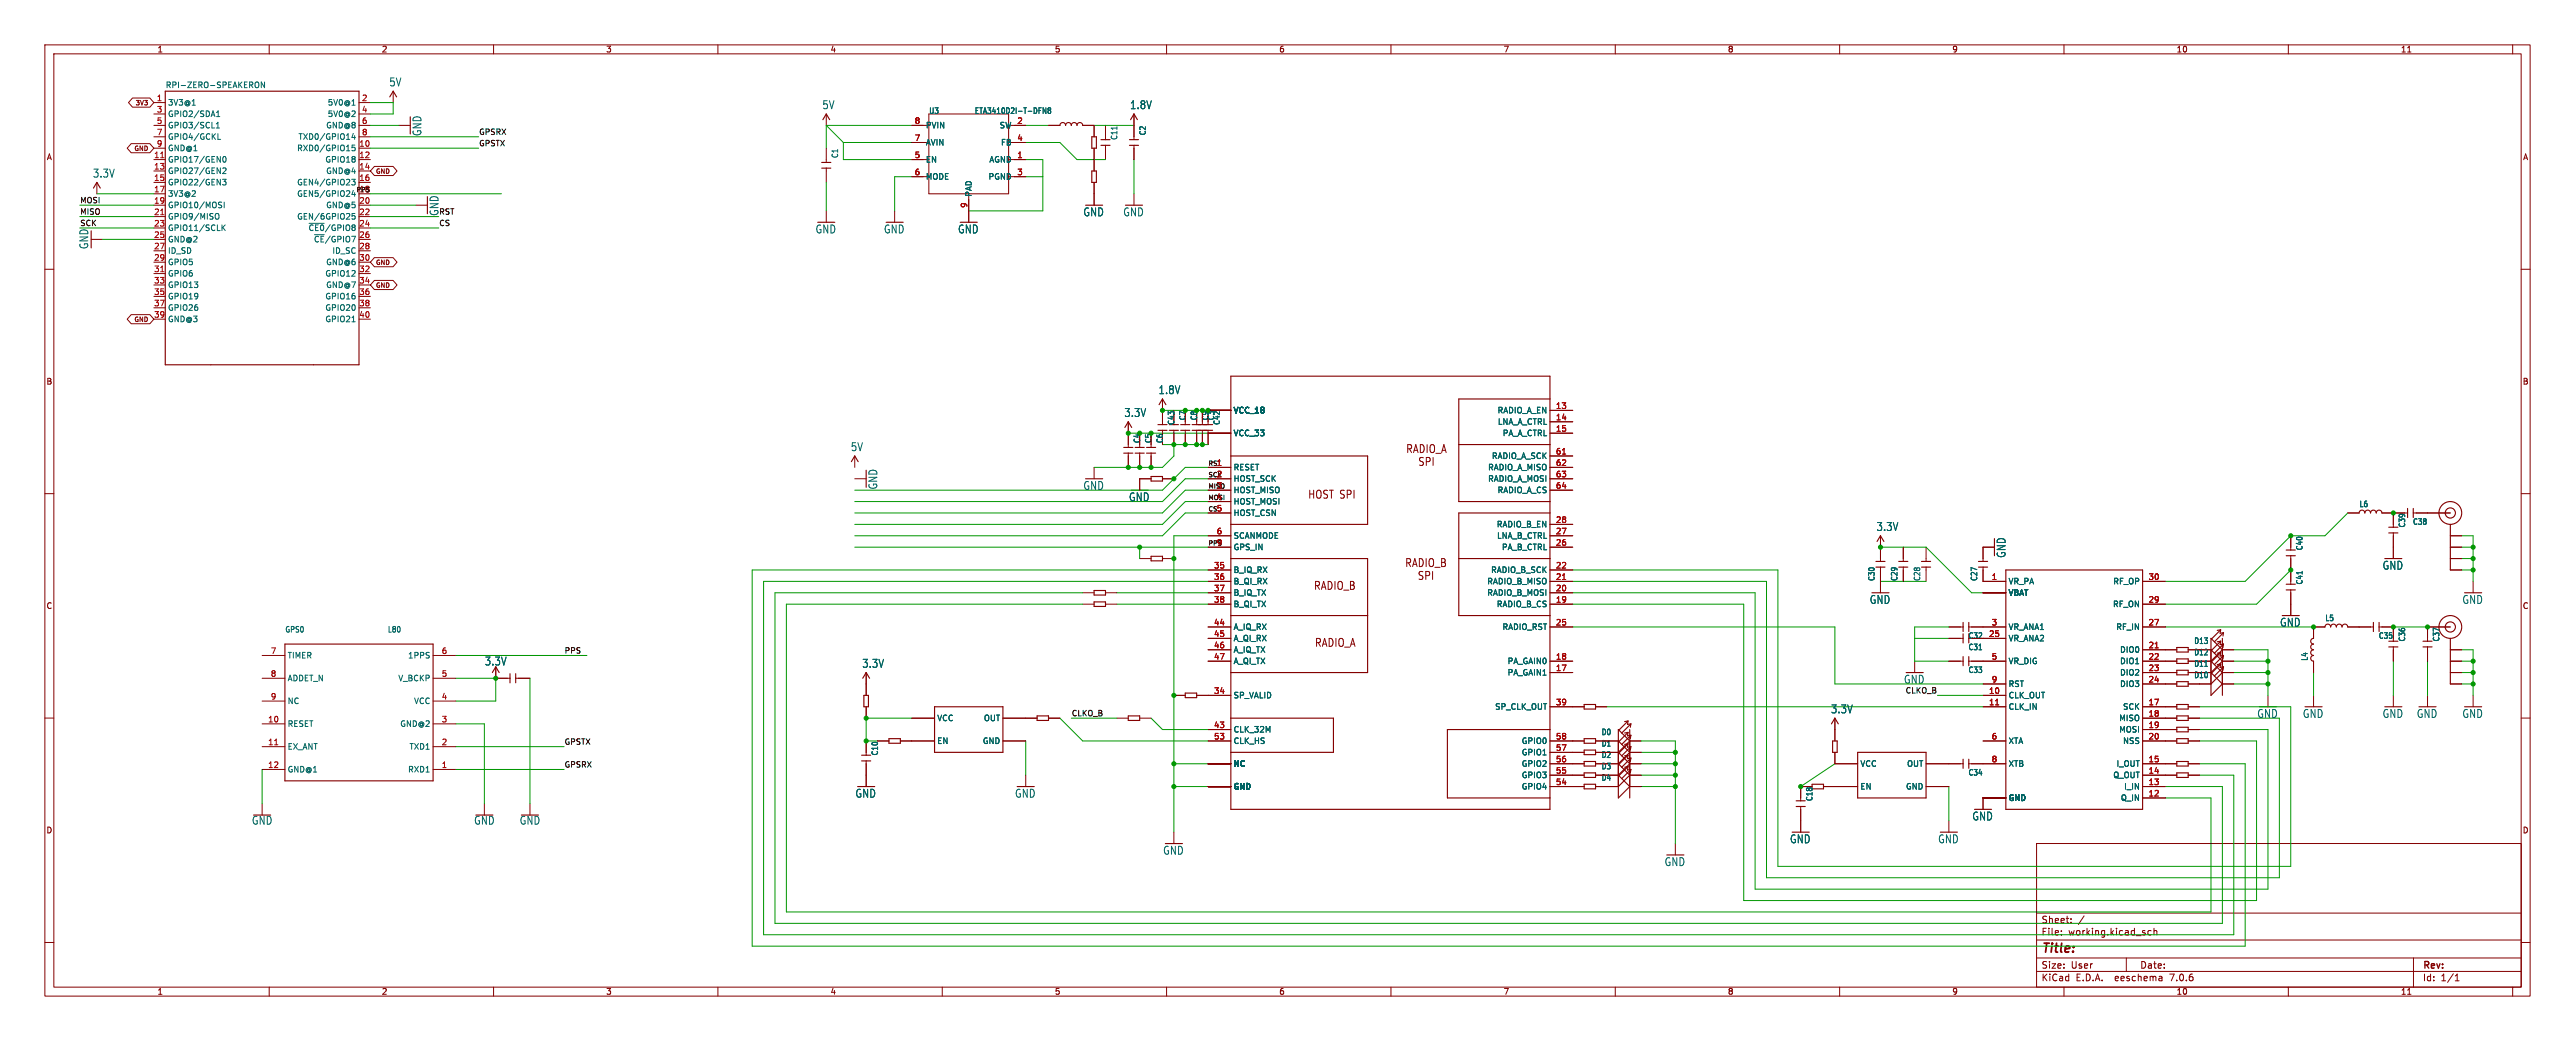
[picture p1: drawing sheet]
<svg xmlns="http://www.w3.org/2000/svg" width="574mm" height="232mm" viewBox="0 0 574 232" stroke-linecap="round" stroke-linejoin="round" font-family="sans-serif">
<defs><g id="words">
<text font-size="2.8" fill="#840000" x="454.9" y="212.9">Title:</text>
<g font-size="2.5" fill="#006464">
<text x="86.7" y="19.4">5V</text>
<text x="183.2" y="24.5">5V</text>
<text x="251.8" y="24.5">1.8V</text>
<text x="94.1" y="30.4" transform="rotate(-90 94.1 30.4)">GND</text>
<text x="20.6" y="39.8">3.3V</text>
<text x="97.9" y="48.2" transform="rotate(-90 97.9 48.2)">GND</text>
<text x="181.7" y="52.2">GND</text>
<text x="196.9" y="52.2">GND</text>
<text x="213.4" y="52.2">GND</text>
<text x="241.4" y="48.4">GND</text>
<text x="250.2" y="48.4">GND</text>
<text x="19.9" y="55.6" transform="rotate(-90 19.9 55.6)">GND</text>
<text x="258.1" y="88">1.8V</text>
<text x="250.5" y="93.1">3.3V</text>
<text x="189.5" y="100.7">5V</text>
<text x="195.7" y="109.2" transform="rotate(-90 195.7 109.2)">GND</text>
<text x="241.4" y="109.4">GND</text>
<text x="251.5" y="111.9">GND</text>
<text x="418.1" y="118.5">3.3V</text>
<text x="447.2" y="124.4" transform="rotate(-90 447.2 124.4)">GND</text>
<text x="530.9" y="127.1">GND</text>
<text x="416.6" y="134.8">GND</text>
<text x="548.7" y="134.8">GND</text>
<text x="508.1" y="139.8">GND</text>
<text x="108" y="148.5">3.3V</text>
<text x="192.1" y="149">3.3V</text>
<text x="408" y="159.1">3.3V</text>
<text x="503" y="160.2">GND</text>
<text x="513.1" y="160.2">GND</text>
<text x="530.9" y="160.2">GND</text>
<text x="538.5" y="160.2">GND</text>
<text x="548.7" y="160.2">GND</text>
<text x="190.6" y="177.9">GND</text>
<text x="226.1" y="177.9">GND</text>
<text x="56" y="184">GND</text>
<text x="105.6" y="184">GND</text>
<text x="115.7" y="184">GND</text>
<text x="439.5" y="183">GND</text>
<text x="259.1" y="190.6">GND</text>
<text x="398.8" y="188.1">GND</text>
<text x="431.9" y="188.1">GND</text>
<text x="370.9" y="193.2">GND</text>
</g>
<g font-size="2.5" fill="#840000">
<text x="291.4" y="111.4">HOST SPI</text>
<text x="292.7" y="131.7">RADIO_B</text>
<text x="292.9" y="144.4">RADIO_A</text>
</g>
<text font-size="2.5" fill="#0f0f0f" x="424.2" y="152.5">GND</text>
<g font-size="2.1" fill="#840000">
<text x="454.9" y="208.6">File:</text>
<text x="454.9" y="205.9">Sheet:</text>
<text x="461" y="208.6">working.kicad_sch</text>
<text x="454.9" y="218.8">KiCad</text>
<text x="454.9" y="216">Size:</text>
<text x="461.5" y="216">User</text>
<text x="462.6" y="218.8">E.D.A.</text>
<text x="471.5" y="218.8">eeschema</text>
<text x="476.9" y="216">Date:</text>
<text x="483.9" y="218.8">7.0.6</text>
<text x="539.9" y="216.3">Rev:</text>
<text x="539.9" y="218.8">Id:</text>
<text x="544" y="218.8">1/1</text>
</g>
<g font-size="1.8" fill="#840000">
<text x="35" y="11.9">1</text>
<text x="85" y="11.9">2</text>
<text x="135" y="11.9">3</text>
<text x="185" y="11.9">4</text>
<text x="235" y="11.9">5</text>
<text x="285" y="11.9">6</text>
<text x="335" y="11.9">7</text>
<text x="385" y="11.9">8</text>
<text x="435" y="11.9">9</text>
<text x="485" y="11.9">10</text>
<text x="535" y="11.9">11</text>
<text x="10.3" y="35.9">A</text>
<text x="562.2" y="35.9">A</text>
<text x="10.3" y="85.9">B</text>
<text x="562.1" y="85.9">B</text>
<text x="264.4" y="93.8" transform="rotate(-90 264.4 93.8)">C7</text>
<text x="269.5" y="93.8" transform="rotate(-90 269.5 93.8)">C9</text>
<text x="254.3" y="98.8" transform="rotate(-90 254.3 98.8)">C4</text>
<text x="256.8" y="98.8" transform="rotate(-90 256.8 98.8)">C5</text>
<text x="10.3" y="135.9">C</text>
<text x="562.1" y="135.9">C</text>
<text x="10.3" y="185.9">D</text>
<text x="562.1" y="185.9">D</text>
<text x="35" y="221.8">1</text>
<text x="85" y="221.8">2</text>
<text x="135" y="221.8">3</text>
<text x="185" y="221.8">4</text>
<text x="235" y="221.8">5</text>
<text x="285" y="221.8">6</text>
<text x="335" y="221.8">7</text>
<text x="385" y="221.8">8</text>
<text x="435" y="221.8">9</text>
<text x="485" y="221.8">10</text>
<text x="535" y="221.8">11</text>
</g>
<g font-size="1.8" fill="#a90000">
<text x="34.9" y="22.6">1</text>
<text x="80.6" y="22.6">2</text>
<text x="34.9" y="25.1">3</text>
<text x="34.9" y="27.7">5</text>
<text x="80.6" y="25.1">4</text>
<text x="80.6" y="27.7">6</text>
<text x="203.8" y="27.7">8</text>
<text x="226.6" y="27.7">2</text>
<text x="34.2" y="35.3">11</text>
<text x="34.9" y="30.2">7</text>
<text x="34.9" y="32.8">9</text>
<text x="80" y="32.8">10</text>
<text x="80" y="35.3">12</text>
<text x="80.6" y="30.2">8</text>
<text x="203.8" y="35.3">5</text>
<text x="203.8" y="31.5">7</text>
<text x="226.6" y="35.3">1</text>
<text x="226.6" y="31.5">4</text>
<text x="34.2" y="37.8">13</text>
<text x="34.2" y="40.4">15</text>
<text x="80" y="37.8">14</text>
<text x="80" y="40.4">16</text>
<text x="203.8" y="39.1">6</text>
<text x="226.6" y="39.1">3</text>
<text x="34.2" y="42.9">17</text>
<text x="34.2" y="45.5">19</text>
<text x="80" y="45.5">20</text>
<text x="215.6" y="46.4" transform="rotate(-90 215.6 46.4)">9</text>
<text x="34.2" y="48">21</text>
<text x="34.2" y="50.5">23</text>
<text x="34.2" y="53.1">25</text>
<text x="80" y="48">22</text>
<text x="80" y="50.5">24</text>
<text x="80" y="53.1">26</text>
<text x="34.2" y="55.6">27</text>
<text x="34.2" y="58.2">29</text>
<text x="80" y="55.6">28</text>
<text x="80" y="58.2">30</text>
<text x="34.2" y="60.7">31</text>
<text x="34.2" y="63.2">33</text>
<text x="34.2" y="65.8">35</text>
<text x="80" y="60.7">32</text>
<text x="80" y="63.2">34</text>
<text x="80" y="65.8">36</text>
<text x="34.2" y="68.3">37</text>
<text x="34.2" y="70.9">39</text>
<text x="80" y="68.3">38</text>
<text x="80" y="70.9">40</text>
<text x="346.7" y="91.2">13</text>
<text x="346.7" y="93.7">14</text>
<text x="346.7" y="96.3">15</text>
<text x="346.7" y="101.3">61</text>
<text x="271.1" y="103.9">1</text>
<text x="271.1" y="106.4">2</text>
<text x="346.7" y="103.9">62</text>
<text x="346.7" y="106.4">63</text>
<text x="271.1" y="109">3</text>
<text x="271.1" y="111.5">4</text>
<text x="346.7" y="109">64</text>
<text x="271.1" y="114">5</text>
<text x="271.1" y="119.1">6</text>
<text x="346.7" y="119.1">27</text>
<text x="346.7" y="116.6">28</text>
<text x="271.1" y="121.7">9</text>
<text x="346.7" y="121.7">26</text>
<text x="270.5" y="126.7">35</text>
<text x="270.5" y="129.3">36</text>
<text x="270.5" y="131.8">37</text>
<text x="346.7" y="131.8">20</text>
<text x="346.7" y="129.3">21</text>
<text x="346.7" y="126.7">22</text>
<text x="443.8" y="129.3">1</text>
<text x="478.7" y="129.3">30</text>
<text x="270.5" y="134.4">38</text>
<text x="346.7" y="134.4">19</text>
<text x="478.7" y="134.4">29</text>
<text x="270.5" y="139.4">44</text>
<text x="270.5" y="142">45</text>
<text x="346.7" y="139.4">25</text>
<text x="443.2" y="142">25</text>
<text x="443.8" y="139.4">3</text>
<text x="478.7" y="139.4">27</text>
<text x="60.3" y="145.8">7</text>
<text x="98.4" y="145.8">6</text>
<text x="270.5" y="144.5">46</text>
<text x="270.5" y="147.1">47</text>
<text x="346.7" y="149.6">17</text>
<text x="346.7" y="147.1">18</text>
<text x="443.8" y="147.1">5</text>
<text x="478.7" y="144.5">21</text>
<text x="478.7" y="147.1">22</text>
<text x="478.7" y="149.6">23</text>
<text x="60.3" y="150.9">8</text>
<text x="60.3" y="156">9</text>
<text x="98.4" y="156">4</text>
<text x="98.4" y="150.9">5</text>
<text x="270.5" y="154.7">34</text>
<text x="443.2" y="154.7">10</text>
<text x="443.8" y="152.1">9</text>
<text x="478.7" y="152.1">24</text>
<text x="59.6" y="161">10</text>
<text x="98.4" y="161">3</text>
<text x="346.7" y="157.2">39</text>
<text x="443.2" y="157.2">11</text>
<text x="478.7" y="157.2">17</text>
<text x="478.7" y="159.8">18</text>
<text x="59.6" y="166.1">11</text>
<text x="98.4" y="166.1">2</text>
<text x="270.5" y="162.3">43</text>
<text x="270.5" y="164.8">53</text>
<text x="346.7" y="167.4">57</text>
<text x="346.7" y="164.8">58</text>
<text x="443.8" y="164.8">6</text>
<text x="478.7" y="162.3">19</text>
<text x="478.7" y="164.8">20</text>
<text x="59.6" y="171.2">12</text>
<text x="98.4" y="171.2">1</text>
<text x="346.7" y="172.5">55</text>
<text x="346.7" y="169.9">56</text>
<text x="443.8" y="169.9">8</text>
<text x="478.7" y="172.5">14</text>
<text x="478.7" y="169.9">15</text>
<text x="346.7" y="175">54</text>
<text x="478.7" y="177.5">12</text>
<text x="478.7" y="175">13</text>
</g>
<g font-size="1.8" fill="#006464">
<text x="36.8" y="19.8">RPI-ZERO-SPEAKERON</text>
<text x="37.3" y="23.7">3V3@1</text>
<text x="72.9" y="23.7">5V0@1</text>
<text x="37.3" y="26.3">GPIO2/SDA1</text>
<text x="37.3" y="28.8">GPIO3/SCL1</text>
<text x="72.6" y="28.8">GND@8</text>
<text x="72.9" y="26.3">5V0@2</text>
<text x="206.2" y="28.8">PVIN</text>
<text x="207" y="25.6">U3</text>
<text x="217.1" y="25.6">ETA3410D2I-T-DFN8</text>
<text x="222.7" y="28.8">SW</text>
<text x="37.3" y="31.3">GPIO4/GCKL</text>
<text x="37.3" y="33.9">GND@1</text>
<text x="66.1" y="33.9">RXD0/GPIO15</text>
<text x="66.4" y="31.3">TXD0/GPIO14</text>
<text x="187" y="35.3" transform="rotate(-90 187 35.3)">C1</text>
<text x="206.2" y="32.6">AVIN</text>
<text x="223" y="32.6">FB</text>
<text x="249.2" y="31.3" transform="rotate(-90 249.2 31.3)">C11</text>
<text x="255.6" y="30.3" transform="rotate(-90 255.6 30.3)">C2</text>
<text x="37.3" y="36.4">GPIO17/GEN0</text>
<text x="37.3" y="39">GPIO27/GEN2</text>
<text x="37.3" y="41.5">GPIO22/GEN3</text>
<text x="66.1" y="41.5">GEN4/GPIO23</text>
<text x="72.4" y="36.4">GPIO18</text>
<text x="72.6" y="39">GND@4</text>
<text x="206.2" y="36.4">EN</text>
<text x="206.2" y="40.2">MODE</text>
<text x="220.2" y="40.2">PGND</text>
<text x="220.4" y="36.4">AGND</text>
<text x="37.3" y="44">3V3@2</text>
<text x="37.3" y="46.6">GPIO10/MOSI</text>
<text x="66.1" y="44">GEN5/GPIO24</text>
<text x="72.6" y="46.6">GND@5</text>
<text x="216.8" y="43.9" transform="rotate(-90 216.8 43.9)">PAD</text>
<text x="37.3" y="49.1">GPIO9/MISO</text>
<text x="37.3" y="51.7">GPIO11/SCLK</text>
<text x="66.1" y="49.1">GEN/6GPIO25</text>
<text x="68.7" y="51.7">~{CE0}/GPIO8</text>
<text x="37.3" y="54.2">GND@2</text>
<text x="37.3" y="56.7">ID_SD</text>
<text x="37.3" y="59.3">GPIO5</text>
<text x="69.9" y="54.2">~{CE}/GPIO7</text>
<text x="72.6" y="59.3">GND@6</text>
<text x="74" y="56.7">ID_SC</text>
<text x="37.3" y="61.8">GPIO6</text>
<text x="37.3" y="64.4">GPIO13</text>
<text x="72.4" y="61.8">GPIO12</text>
<text x="72.6" y="64.4">GND@7</text>
<text x="37.3" y="66.9">GPIO19</text>
<text x="37.3" y="69.4">GPIO26</text>
<text x="37.3" y="72">GND@3</text>
<text x="72.4" y="66.9">GPIO16</text>
<text x="72.4" y="69.4">GPIO20</text>
<text x="72.4" y="72">GPIO21</text>
<text x="261.9" y="94.8" transform="rotate(-90 261.9 94.8)">C43</text>
<text x="267" y="93.8" transform="rotate(-90 267 93.8)">C8</text>
<text x="270.8" y="93.8" transform="rotate(-90 270.8 93.8)">C3</text>
<text x="272.1" y="94.8" transform="rotate(-90 272.1 94.8)">C42</text>
<text x="274.8" y="92.3">VCC_18</text>
<text x="333.7" y="92.3">RADIO_A_EN</text>
<text x="333.7" y="94.8">LNA_A_CTRL</text>
<text x="259.4" y="98.8" transform="rotate(-90 259.4 98.8)">C6</text>
<text x="274.8" y="97.4">VCC_33</text>
<text x="334.8" y="97.4">PA_A_CTRL</text>
<text x="274.8" y="105">RESET</text>
<text x="274.8" y="107.5">HOST_SCK</text>
<text x="331.5" y="105">RADIO_A_MISO</text>
<text x="331.5" y="107.5">RADIO_A_MOSI</text>
<text x="332.4" y="102.5">RADIO_A_SCK</text>
<text x="274.8" y="110.1">HOST_MISO</text>
<text x="274.8" y="112.6">HOST_MOSI</text>
<text x="333.7" y="110.1">RADIO_A_CS</text>
<text x="525.8" y="113.2">L6</text>
<text x="274.8" y="115.2">HOST_CSN</text>
<text x="333.5" y="117.7">RADIO_B_EN</text>
<text x="536.2" y="117.7" transform="rotate(-90 536.2 117.7)">C39</text>
<text x="537.7" y="117.1">C38</text>
<text x="274.8" y="120.2">SCANMODE</text>
<text x="274.8" y="122.8">GPS_IN</text>
<text x="333.5" y="120.2">LNA_B_CTRL</text>
<text x="334.6" y="122.8">PA_B_CTRL</text>
<text x="513.4" y="122.7" transform="rotate(-90 513.4 122.7)">C40</text>
<text x="274.8" y="127.9">B_IQ_RX</text>
<text x="274.8" y="130.4">B_QI_RX</text>
<text x="331.4" y="130.4">RADIO_B_MISO</text>
<text x="332.2" y="127.9">RADIO_B_SCK</text>
<text x="418" y="129.6" transform="rotate(-90 418 129.6)">C30</text>
<text x="423.1" y="129.6" transform="rotate(-90 423.1 129.6)">C29</text>
<text x="428.2" y="129.6" transform="rotate(-90 428.2 129.6)">C28</text>
<text x="440.9" y="129.6" transform="rotate(-90 440.9 129.6)">C27</text>
<text x="447.5" y="130.4">VR_PA</text>
<text x="470.9" y="130.4">RF_OP</text>
<text x="513.4" y="130.4" transform="rotate(-90 513.4 130.4)">C41</text>
<text x="274.8" y="132.9">B_IQ_TX</text>
<text x="274.8" y="135.5">B_QI_TX</text>
<text x="331.4" y="132.9">RADIO_B_MOSI</text>
<text x="333.5" y="135.5">RADIO_B_CS</text>
<text x="447.5" y="132.9">VBAT</text>
<text x="470.8" y="135.5">RF_ON</text>
<text x="63.5" y="141.1">GPS0</text>
<text x="86.3" y="141.1">L80</text>
<text x="274.8" y="140.6">A_IQ_RX</text>
<text x="274.8" y="143.1">A_QI_RX</text>
<text x="334.7" y="140.6">RADIO_RST</text>
<text x="438.6" y="142.5">C32</text>
<text x="447.5" y="143.1">VR_ANA2</text>
<text x="447.5" y="140.6">VR_ANA1</text>
<text x="471.5" y="140.6">RF_IN</text>
<text x="488.9" y="143.7">D13</text>
<text x="518.1" y="138.6">L5</text>
<text x="530" y="142.5">C35</text>
<text x="536.2" y="143.1" transform="rotate(-90 536.2 143.1)">C36</text>
<text x="543.8" y="143.1" transform="rotate(-90 543.8 143.1)">C37</text>
<text x="64" y="146.9">TIMER</text>
<text x="90.8" y="146.9">1PPS</text>
<text x="274.8" y="145.6">A_IQ_TX</text>
<text x="274.8" y="148.2">A_QI_TX</text>
<text x="335.9" y="148.2">PA_GAIN0</text>
<text x="438.6" y="145.1">C31</text>
<text x="447.5" y="148.2">VR_DIG</text>
<text x="472.4" y="145.6">DIO0</text>
<text x="472.4" y="148.2">DIO1</text>
<text x="488.9" y="146.2">D12</text>
<text x="488.9" y="148.8">D11</text>
<text x="514.5" y="147.3" transform="rotate(-90 514.5 147.3)">L4</text>
<text x="64" y="152">ADDET_N</text>
<text x="88.7" y="152">V_BCKP</text>
<text x="274.8" y="155.8">SP_VALID</text>
<text x="335.9" y="150.7">PA_GAIN1</text>
<text x="438.6" y="150.1">C33</text>
<text x="447.5" y="155.8">CLK_OUT</text>
<text x="447.5" y="153.3">RST</text>
<text x="472.4" y="150.7">DIO2</text>
<text x="472.4" y="153.3">DIO3</text>
<text x="488.9" y="151.3">D10</text>
<text x="64" y="157.1">NC</text>
<text x="92.2" y="157.1">VCC</text>
<text x="208.8" y="160.9">VCC</text>
<text x="219.2" y="160.9">OUT</text>
<text x="333.1" y="158.3">SP_CLK_OUT</text>
<text x="447.5" y="158.3">CLK_IN</text>
<text x="472.2" y="160.9">MISO</text>
<text x="473.1" y="158.3">SCK</text>
<text x="64" y="162.2">RESET</text>
<text x="64" y="167.2">EX_ANT</text>
<text x="89.1" y="162.2">GND@2</text>
<text x="91.2" y="167.2">TXD1</text>
<text x="208.8" y="166">EN</text>
<text x="218.9" y="166">GND</text>
<text x="274.8" y="163.4">CLK_32M</text>
<text x="274.8" y="166">CLK_HS</text>
<text x="339" y="166">GPIO0</text>
<text x="356.8" y="166.5">D1</text>
<text x="356.8" y="164">D0</text>
<text x="447.5" y="166">XTA</text>
<text x="472.2" y="163.4">MOSI</text>
<text x="473.1" y="166">NSS</text>
<text x="64" y="172.3">GND@1</text>
<text x="90.8" y="172.3">RXD1</text>
<text x="195.9" y="168.5" transform="rotate(-90 195.9 168.5)">C10</text>
<text x="274.8" y="171">NC</text>
<text x="339" y="173.6">GPIO3</text>
<text x="339" y="171">GPIO2</text>
<text x="339" y="168.5">GPIO1</text>
<text x="356.8" y="169.1">D2</text>
<text x="356.8" y="171.6">D3</text>
<text x="414.5" y="171">VCC</text>
<text x="424.9" y="171">OUT</text>
<text x="438.6" y="173">C34</text>
<text x="447.5" y="171">XTB</text>
<text x="470.9" y="173.6">Q_OUT</text>
<text x="471.6" y="171">I_OUT</text>
<text x="274.8" y="176.1">GND</text>
<text x="339" y="176.1">GPIO4</text>
<text x="356.8" y="174.2">D4</text>
<text x="404.1" y="178.6" transform="rotate(-90 404.1 178.6)">C18</text>
<text x="414.5" y="176.1">EN</text>
<text x="424.7" y="176.1">GND</text>
<text x="447.5" y="178.7">GND</text>
<text x="472.6" y="178.7">Q_IN</text>
<text x="473.3" y="176.1">I_IN</text>
</g>
<text font-size="1.8" fill="#0f0f0f" x="80" y="42.9">18</text>
<g font-size="1.7" fill="#0f0f0f">
<text x="106.7" y="30.1">GPSRX</text>
<text x="106.7" y="32.7">GPSTX</text>
<text x="17.8" y="45.4">MOSI</text>
<text x="17.8" y="47.9">MISO</text>
<text x="97.8" y="47.9">RST</text>
<text x="17.8" y="50.5">SCK</text>
<text x="97.8" y="50.5">CS</text>
<text x="125.7" y="145.7">PPS</text>
<text x="424.6" y="154.6">CLKO_B</text>
<text x="238.8" y="159.7">CLKO_B</text>
<text x="125.7" y="166">GPSTX</text>
<text x="125.7" y="171.1">GPSRX</text>
</g>
<g font-size="1.4" fill="#840000">
<text x="30.1" y="23.7">3V3</text>
<text x="29.8" y="33.8">GND</text>
<text x="83.7" y="38.9">GND</text>
<text x="83.7" y="59.2">GND</text>
<text x="83.7" y="64.3">GND</text>
<text x="29.8" y="71.9">GND</text>
</g>
<g font-size="1.4" fill="#0f0f0f">
<text x="269.2" y="103.9">RST</text>
<text x="269.2" y="106.4">SCK</text>
<text x="269.2" y="111.5">MOSI</text>
<text x="269.2" y="108.9">MISO</text>
<text x="269.2" y="114">CS</text>
<text x="269.2" y="121.6">PPS</text>
</g>
</g></defs>
<g fill="none" stroke="#840000" stroke-width=".22">
<path d="M10 10h553.9v212h-553.9zM12 12h549.9v208h-549.9zM60 10v2M110 10v2M160 10v2M210 10v2M260 10v2M310 10v2M360 10v2M410 10v2M460 10v2M510 10v2"/>
<path d="M536.6 11.6h.7M560 10v2M29.2 32h4.2l.9 1-.9 1h-4.2l-.9-1zM29.5 21.8h3.9l.9 1.1-.9 1h-3.9l-.9-1zM34.3 22.9h2.5M34.3 33h2.5M34.3 35.6h2.5M34.3 38.1h2.5M34.3 25.4h2.5M34.3 27.9h2.5M34.3 30.5h2.5M80 22.9h2.5"/>
<path d="M80 33h2.5M80 35.6h2.5M80 38.1h2.5M80 25.4h2.5M80 27.9h2.5M80 30.5h2.5M83.4 37.1h4.2l.9 1-.9 1h-4.2l-.9-1zM87.6 20.3v2.6M88.9 27.9h2.5M184.1 25.4v2.5M184.1 33v3.2M184.1 37.5v3.1"/>
<path d="M203.2 35.6h3.8M203.2 27.9h3.8M203.2 39.4h3.8M203.2 31.8h2.5M207 25.4h17.8v17.8h-17.8zM224.8 35.6h3.8M224.8 39.4h3.8M224.8 31.8h3.8M226.1 27.9h2.5M233.7 27.9h2.5M241.3 27.9h2.5v2.6M243.8 33v5.1"/>
<path d="M246.4 27.9v3.2M246.4 32.4v3.2M252.7 25.4v5.7M252.7 32.4v3.2M10 60h2M20.3 53.3h2.6M21.6 40.6v2.6M34.3 40.6h2.5M34.3 43.2h2.5M34.3 45.7h2.5M34.3 48.3h2.5M34.3 50.8h2.5"/>
<path d="M34.3 53.3h2.5M34.3 55.9h2.5M34.3 58.4h2.5M80 40.6h2.5M80 43.2h2.5M80 45.7h2.5M80 48.3h2.5M80 50.8h2.5M80 53.3h2.5M80 55.9h2.5M80 58.4h2.5M83.4 57.4h4.2l.9 1-.9 1h-4.2l-.9-1z"/>
<path d="M92.7 45.7h2.5M184.1 47v2.5M199.4 47v2.5M215.9 43.2v6.3M243.8 40.6v5.1M252.7 43.2v2.5M561.9 60h2M29.2 70.1h4.2l.9 1-.9 1h-4.2l-.9-1zM34.3 61h2.5M34.3 63.5h2.5M34.3 66h2.5M34.3 68.6h2.5"/>
<path d="M34.3 71.1h2.5M80 61h2.5M80 63.5h2.5M80 66h2.5M80 68.6h2.5M80 71.1h2.5M83.4 62.5h4.2l.9 1-.9 1h-4.2l-.9-1zM251.5 94v5.7M254 99.1v.6M256.5 99.1v.6M259.1 88.9v5.7M259.1 95.9v.6"/>
<path d="M261.6 91.4v2.6M261.6 95.9v3.2M264.2 94v.6M264.2 95.9v3.2M266.7 94v.6M266.7 95.9v3.2M268 94v.6M268 95.9v3.2M269.2 91.4h5.1M269.2 96.5h5.1M269.2 94v.6M269.2 95.9v3.2"/>
<path d="M313.7 100l.8-.1 .1-.2-.1-.5-.8-.1v1.7M314.1 100l.5 .8M316.5 99.1a.94 .94 0 0 1 .9 .6 .94 .94 0 0 1-.3 1.1h-.6zM318.1 99.1v1.7M318.9 99.2h.6a1.26 1.26 0 0 1-.1 1.6h-.5a1.43 1.43 0 0 1 0-1.6zM345.4 91.4h5.1M345.4 94h5.1M345.4 96.5h5.1M10 110h2M190.5 106.7h2.5M190.5 101.6v2.5M243.8 104.1v2.6"/>
<path d="M251.5 101v3.1M254 101v3.1M256.5 106.7h-2.5v2.5M256.5 101v3.1M259.1 106.7h2.5M269.2 114.3h5.1M269.2 119.4h5.1M269.2 104.1h5.1M269.2 106.7h5.1M269.2 109.2h5.1M269.2 111.8h5.1M315 100.8l.5-1.7 .5 1.7"/>
<path d="M315.2 100.3h.7M317.2 102l-.5-.1-.3 .2v.5l.7 .3 .1 .5-.3 .3-.5-.1M317.9 102.9l.7-.1 .1-.3-.1-.5-.7-.1v1.8M319.4 101.9v1.8M320 101h1.2M321.3 100.8l.5-1.7 .5 1.7M321.4 100.3h.8M345.4 119.4h5.1M345.4 104.1h5.1M345.4 106.7h5.1M345.4 116.8h5.1M345.4 109.2h5.1"/>
<path d="M345.4 101.6h5.1M419.1 119.4v5.7M510.5 119.4v3.2M523.2 114.3h2.6M530.9 114.3h5.7M533.4 114.3v3.2M533.4 118.7v5.8M537.8 114.3h8.3M546.1 119.4h2.5M561.9 110h2M241.3 134.6h2.5M241.3 132.1h2.5"/>
<path d="M246.4 134.6h2.5M246.4 132.1h2.5M254 124.5h2.5M259.1 124.5h2.5M269.2 139.7h5.1M269.2 121.9h5.1M269.2 127h5.1M269.2 134.6h5.1M269.2 132.1h5.1M269.2 129.5h5.1M313.5 125.4l.7-.1 .2-.2-.2-.5-.7-.1v1.7M313.9 125.4l.5 .8"/>
<path d="M314.8 126.2l.5-1.7 .5 1.7M315 125.7h.7M316.3 124.5a.94 .94 0 0 1 .9 .6 .94 .94 0 0 1-.3 1.1h-.6zM317.1 127.4l-.6-.1-.2 .4 .1 .4 .7 .3v.5l-.3 .2-.5-.1M317.8 128.3l.7-.1 .1-.3-.1-.5-.7-.1v1.8M317.8 124.5v1.7M318.7 124.6h.6a1.26 1.26 0 0 1-.2 1.6h-.4a1.43 1.43 0 0 1 0-1.6zM319.3 127.3v1.8M319.8 126.4h1.1M321.3 124.5h.5l.3 .3-.3 .5 .3 .2 .1 .4-.3 .3h-.6zM321.3 125.3h.5M345.4 139.7h5.1"/>
<path d="M345.4 121.9h5.1M345.4 127h5.1M345.4 134.6h5.1M345.4 132.1h5.1M345.4 129.5h5.1M419.1 126.4v5.7M424.2 121.9v3.2M424.2 126.4v3.1M429.3 121.9v3.2M429.3 126.4v3.1M434.3 139.7h3.2M438.8 139.7h8.2"/>
<path d="M442 126.4v3.1h5M442 132.1h5M444.5 121.9h-2.5v3.2M477.5 139.7h5.1M477.5 134.6h5.1M477.5 129.5h5.1M510.5 123.8v6.4M510.5 131.4v5.8M518.2 139.7h-2.6v2.5M523.2 139.7h5.8M530.2 139.7h3.2v3.2M546.1 139.7h-5.1v3.2"/>
<path d="M546.1 121.9h2.5M546.1 124.5h2.5M546.1 127h2.5M551.2 129.5v2.6M10 160h2M58.4 156.2h5.1M58.4 151.1h5.1M58.4 146.1h5.1M96.5 156.2h5.1M96.5 151.1h5.1M96.5 146.1h5.1M110.5 148.6v2.5h3.2"/>
<path d="M114.9 151.1h3.2M193 149.9v5M193 157.5v2.5M261.6 154.9h2.6M266.7 154.9h7.6M269.2 144.8h5.1M269.2 147.3h5.1M269.2 142.2h5.1M345.4 147.3h5.1M345.4 149.9h5.1M345.4 157.5h7.7M355.6 157.5h2.5"/>
<path d="M426.7 147.3v2.6M434.3 147.3h3.2M434.3 142.2h3.2M438.8 147.3h8.2M439.4 142.2h7.6M442 152.4h5M442 157.5h5M442 154.9h5M477.5 144.8h7.6M477.5 147.3h7.6M477.5 149.9h7.6M477.5 152.4h7.6"/>
<path d="M477.5 157.5h7.6M487.7 144.8h5.1M487.7 147.3h5.1M487.7 149.9h5.1M487.7 152.4h5.1M487.7 157.5h2.5M495.3 144.8h2.5M495.3 147.3h2.5M495.3 149.9h2.5M495.3 152.4h2.5M505.5 154.9v2.6M515.6 147.3v2.6"/>
<path d="M515.6 154.9v2.6M533.4 144.1v3.2M533.4 154.9v2.6M541 144.1v3.2M541 154.9v2.6M546.1 144.8h2.5M546.1 147.3h2.5M546.1 149.9h2.5M546.1 152.4h2.5M551.2 154.9v2.6M561.9 160h2M58.4 179.1v2.5"/>
<path d="M58.4 171.5h5.1M58.4 161.3h5.1M58.4 166.4h5.1M96.5 171.5h5.1M96.5 161.3h5.1M96.5 166.4h5.1M107.9 179.1v2.5M118.1 179.1v2.5M193 165.1v3.2M193 169.5v5.8M195.6 165.1h2.5M200.7 165.1h7.6"/>
<path d="M203.2 160h5.1M223.5 160h7.6M223.5 165.1h5.1M228.6 172.7v2.6M233.7 160h2.5M248.9 160h2.6M254 160h2.5M269.2 175.3h5.1M269.2 170.2h5.1M269.2 165.1h5.1M269.2 162.6h5.1M345.4 167.6h7.7"/>
<path d="M345.4 175.3h7.7M345.4 170.2h7.7M345.4 165.1h7.7M345.4 172.7h7.7M355.6 167.6h5.1M355.6 175.3h5.1M355.6 170.2h5.1M355.6 165.1h5.1M355.6 172.7h5.1M363.2 167.6h2.6M363.2 175.3h2.6M363.2 170.2h2.6"/>
<path d="M363.2 165.1h2.6M363.2 172.7h2.6M401.3 179.7v5.7M403.9 175.3h-2.6v3.1M406.4 175.3h7.6M408.9 160v5.1M408.9 167.6v2.6h5.1M429.3 175.3h5M429.3 170.2h8.2M438.8 170.2h8.2M442 165.1h5M447 177.8h-5v2.5"/>
<path d="M477.5 160h7.6M477.5 175.3h5.1M477.5 170.2h7.6M477.5 165.1h7.6M477.5 162.6h7.6M477.5 172.7h7.6M477.5 177.8h5.1M487.7 160h2.5M487.7 170.2h2.5M487.7 165.1h2.5M487.7 162.6h2.5M487.7 172.7h2.5"/>
<path d="M261.6 185.4v2.6M373.4 188v2.5M434.3 182.9v2.5M453.9 188h108v32h-108zM10 210h2M60 220v2M110 220v2M160 220v2M210 220v2M260 220v2M310 220v2M360 220v2"/>
<path d="M410 220v2M453.9 216.5h108M453.9 213.5h108M453.9 209.5h108M453.9 203.5h108M459.4 208.2v.1M459.4 207.4v.2M460 220v2M461.6 205.5v.1M461.6 204.7v.2M464.5 204.1l-1.3 1.9M473.9 213.5v3"/>
<path d="M479.4 207.4l-.4-.1-.3 .3 .1 .7h.6M480.1 207.5l.2-.2 .3 .1 .1 .9M480.1 206.8v1.5M481.8 217.6v.9M481.8 218.5h-.1M481.8 217.9l-.1 .1M510 220v2M537.9 213.5v6.5M547.2 218.5h.9M547.2 217.5l.4-.5v1.5M560 220v2M561.9 210h2"/>
<path d="M536.6 221.5h.7"/>
</g>
<g fill="none" stroke="#840000" stroke-width=".25">
<path d="M36.8 20.3h43.2v61h-43.2zM86.9 21.6l.7-1.3 .8 1.3M183.1 36.2h2.1M183.1 37.5h2.1M183.4 26.7l.7-1.3 .8 1.3M236.2 27.9l.2-.4 .5-.2 .4 .2 .2 .4 .1-.4 .4-.2 .5 .2 .3 .4 .1-.3 .3-.3 .6 .1 .2 .5 .3-.4 .5-.2 .4 .2 .1 .4M243.3 30.5h1v2.5h-1zM243.3 38.1h1v2.5h-1zM245.4 31.1h2M245.4 32.4h2M251.7 31.1h2M251.7 32.4h2"/>
<path d="M252 26.7l.7-1.3 .8 1.3M20.8 41.9l.8-1.3 .8 1.3M250.4 99.7h2.1M250.7 95.3l.8-1.3 .7 1.3M253 99.7h2M255.5 99.7h2.1M258.1 94.6h2M258.1 95.9h2M258.3 90.2l.8-1.3 .7 1.3M260.6 95.9h2M261.6 94.6h1M263.1 94.6h2.1"/>
<path d="M263.1 95.9h2.1M265.7 94.6h4.6M265.7 95.9h4.6M274.3 83.8h71.1v96.5h-71.1zM325.1 99.1h20.3M345.4 88.9h-20.3v22.9h20.3M189.7 102.9l.8-1.3 .8 1.3M250.4 101h2.1M253 101h2M255.5 101h2.1M256.5 106.2h2.6v1h-2.6zM274.3 101.6h30.5v15.2h-30.5"/>
<path d="M345.4 114.3h-20.3v22.9h20.3M525.8 114.3l.2-.4 .4-.2 .5 .2 .1 .4 .2-.4 .4-.2 .5 .1 .2 .5 .2-.4 .3-.2 .5 .1 .3 .5 .2-.5 .5-.1 .4 .2 .2 .4M532.4 117.5h2M532.4 118.7h2M536.6 113.3v2M537.8 113.3v2M546.1 116.8v10.2M243.8 131.6h2.6v1h-2.6zM243.8 134.1h2.6v1h-2.6zM256.5 124h2.6v1h-2.6zM274.3 137.2h30.5M274.3 124.5h30.5v25.4h-30.5"/>
<path d="M325.1 124.5h20.3M418.1 126.4h2M418.1 125.1h2M418.3 120.7l.8-1.3 .8 1.3M423.2 126.4h2M423.2 125.1h2M428.2 126.4h2.1M428.2 125.1h2.1M437.5 138.7v2M438.8 138.7v2M440.9 126.4h2.1M440.9 125.1h2.1"/>
<path d="M447 127h30.5v53.3h-30.5zM509.5 130.2h2.1M509.5 131.4h2.1M509.5 122.6h2.1M509.5 123.8h2.1M518.2 139.7l.1-.4 .5-.2 .4 .2 .2 .4 .2-.4 .4-.2 .5 .1 .2 .5 .1-.4 .4-.2 .5 .1 .3 .5 .2-.5 .5-.1 .4 .2 .1 .4M529 138.7v2M530.2 138.7v2M63.5 143.5h33v30.5h-33zM109.7 149.9l.8-1.3 .8 1.3M113.7 150.1v2M114.9 150.1v2"/>
<path d="M192.3 151.1l.7-1.2 .8 1.2M192.5 154.9h1v2.6h-1zM208.3 157.5h15.2v10.1h-15.2zM231.1 159.5h2.6v1h-2.6zM251.5 159.5h2.5v1h-2.5zM264.2 154.4h2.5v1h-2.5zM353.1 157h2.5v1h-2.5zM437.5 141.2v2.1M437.5 146.3v2M438.8 142.2v1.1M438.8 146.3v2M485.1 144.3h2.6v1h-2.6z"/>
<path d="M485.1 146.8h2.6v1h-2.6zM485.1 149.4h2.6v1h-2.6zM485.1 151.9h2.6v1h-2.6zM485.1 157h2.6v1h-2.6zM485.1 159.5h2.6v1h-2.6zM492.8 144.8l2.5 2.5-2.5 2.6 2.5 2.5-2.5 2.5v-12.7l2.5 2.6-2.5 2.5 2.5 2.6-2.5 2.5M494.9 140.3l-.1 .8 .8-.1M494.9 142.9l-2 2M494.9 142.9l-.7 .1M494.9 142.9l-.1 .7 .8-.1M494.9 145.4l-2 2M494.9 145.4l-.7 .1"/>
<path d="M494.9 145.4l-.1 .8 .8-.1M494.9 148l-2 2M494.9 148l-.7 .1M494.9 148l-.1 .7 .8-.1M494.9 140.3l-2 2.1M494.9 140.3l-.7 .2M495.3 142.2v12.7M495.6 143.5l-2.1 2M495.6 143.5l-.2 .8M495.6 146.1l-2.1 2M495.6 146.1l-.2 .7M495.6 148.6l-2.1 2"/>
<path d="M495.6 148.6l-.2 .8M495.6 141l-2.1 2M495.6 141l-.2 .7M515.6 142.2l-.4 .2-.2 .5 .2 .4 .4 .2-.4 .2-.2 .3 .1 .6 .5 .2-.3 .1-.3 .3 .1 .6 .5 .3-.5 .2-.1 .5 .2 .4 .4 .1M532.4 142.9h2M532.4 144.1h2M540 142.9h2M540 144.1h2M546.1 142.2v10.2M192 168.3h2.1M192 169.5h2.1M198.1 164.6h2.6v1h-2.6z"/>
<path d="M274.3 160h22.9v7.6h-22.9M345.4 162.6h-22.8v15.2h22.8M353.1 174.8h2.5v1h-2.5zM353.1 164.6h2.5v1h-2.5zM353.1 169.7h2.5v1h-2.5zM353.1 172.2h2.5v1h-2.5zM353.1 167.1h2.5v1h-2.5zM360.7 162.6l2.5 2.5-2.5 2.5 2.5 2.6-2.5 2.5 2.5 2.6-2.5 2.5zM360.7 165.1l2.5 2.5-2.5 2.6 2.5 2.5-2.5 2.6M362.8 163.2l-2 2M362.8 163.2l-.7 .1M362.8 163.2l-.1 .8 .8-.2"/>
<path d="M362.8 165.7l-.7 .2M362.8 160.7l-2 2M362.8 160.7l-.7 .1M362.8 160.7l-.1 .7 .8-.1M362.8 165.7l-2 2.1M362.8 165.7l-.1 .8 .8-.1M362.8 168.3l-2 2M362.8 168.3l-.7 .1M362.8 168.3l-.1 .7 .8-.1M362.8 170.8l-2 2M362.8 170.8l-.7 .1M362.8 170.8l-.1 .8 .8-.1"/>
<path d="M363.2 162.6v15.2M363.5 163.8l-2.1 2.1M363.5 163.8l-.2 .8M363.5 161.3l-2.1 2M363.5 161.3l-.2 .8M363.5 166.4l-2.1 2M363.5 166.4l-.2 .7M363.5 168.9l-2.1 2M363.5 168.9l-.2 .8M363.5 171.5l-2.1 2M363.5 171.5l-.2 .7M400.3 178.4h2"/>
<path d="M400.3 179.7h2M403.9 174.8h2.5v1h-2.5zM408.2 161.3l.7-1.3 .8 1.3M408.4 165.1h1v2.5h-1zM414 167.6h15.3v10.2h-15.3zM437.5 169.2v2M438.8 169.2v2M485.1 162.1h2.6v1h-2.6zM485.1 164.6h2.6v1h-2.6zM485.1 169.7h2.6v1h-2.6zM485.1 172.2h2.6v1h-2.6z"/>
<circle cx="546.1" cy="114.3" r="2.54"/>
<circle cx="546.1" cy="114.3" r="1.14"/>
<circle cx="546.1" cy="139.7" r="2.54"/>
<circle cx="546.1" cy="139.7" r="1.14"/>
</g>
<path d="M35.8 35.1h.7M35.8 47.8h.7M35.8 60.5h.7M348.2 101.2h.7M348.2 129.1h.7M444.7 157.1h.8M480.3 144.4h.7M61.2 166h.7" fill="none" stroke="#a90000" stroke-width=".22"/>
<g fill="none" stroke="#006464" stroke-width=".22">
<path d="M57.1 18.3a.43 .43 0 0 1 .6 .4v.4a.43 .43 0 0 1-.6 .4M59 18.3v1.2l-.8-1.2v1.2M42.8 23.4h.7M48.2 28.5h.7M48.2 27.6l.4-.4v1.3M48.3 26h.7M48.3 25.1l.3-.4v1.3M48.6 31.1h.6M49.6 39.9h.8l-.4 .5 .3 .2v.5l-.2 .1-.5-.1M49.7 37.5l.4-.1 .3 .4-.8 .9h.8M49.8 35l.2-.1a.68 .68 0 0 1 .4 .6 .68 .68 0 0 1-.4 .6l-.3-.4zM78.4 39.9h.8l-.5 .5 .4 .2v.5l-.2 .1-.5-.1"/>
<path d="M78.4 23.4h.8M78.7 29.7l-.3 .9h.8M79 30.2v.9M79.1 32.3h-.6l-.1 .6h.6l.1 .6-.2 .1-.5-.1M233.1 24v1.3l-.6-1.3v1.3M233.8 24.6l-.2-.3 .2-.3 .4 .3-.2 .3M233.8 24.6l-.2 .2 .2 .5 .4-.3-.2-.4M233.8 24.6h.2M48.3 47.6a.43 .43 0 0 1 .5 .4v.4a.43 .43 0 0 1-.5 .4M48.9 45l.5 .1M49.2 45.7l.2 .2-.2 .4M49.5 50.1v1.3"/>
<path d="M49.7 50.7l.5 .7M50 45v1.3M50.2 50.1l-.7 .7M68.9 49.8h3.4M78.7 42.4l-.3 .9h.8M79 42.9v.9M79.1 47.6h-.6l-.1 .6 .6-.1 .1 .6-.2 .1-.5-.1M78.4 71.7h.8"/>
</g>
<g fill="none" stroke="#009600" stroke-width=".22">
<path d="M82.5 22.9h5.1v2.5h-5.1M82.5 27.9h6.4M82.5 33h24.2M82.5 30.5h24.2M184.1 27.9v5.1M184.1 27.9h19.1M184.1 27.9l3.9 3.9M188 31.8v3.8h15.2M188 31.8h15.2M203.2 39.4h-3.8v7.6M228.6 27.9h5.1M228.6 31.8h7.6l3.8 3.8h6.4"/>
<path d="M228.6 35.6h3.8v11.4h-16.5M228.6 39.4h3.8M243.8 27.9h8.9M252.7 35.6v7.6M17.8 45.7h16.5M17.8 48.3h16.5M17.8 50.8h16.5M21.6 43.2h12.7M22.9 53.3h11.4M82.5 45.7h10.2M82.5 48.3h15.3M82.5 43.2h29.3"/>
<path d="M82.5 50.8h15.3M184.1 40.6v6.4M251.5 96.5h17.7M259.1 91.4h8.9M259.1 99.1h10.1M261.6 99.1v2.5l-2.5 2.5h-15.3M269.2 114.3h-5l-5.1 5.1h-68.6M269.2 119.4h-7.6v66M269.2 104.1h-5l-5.1 5.1h-68.6M269.2 106.7h-5l-5.1 5.1h-68.6M269.2 111.8h-5l-5.1 5h-68.6M269.2 109.2h-5l-5.1 5.1h-68.6"/>
<path d="M523.2 114.3l-5 5.1h-7.7l-10.1 10.1h-17.8M548.6 119.4h2.6v10.1M190.5 121.9h78.7M241.3 132.1h-68.6v73.6h322.6v-30.4h-12.7M241.3 134.6h-66v68.6h317.5v-25.4h-10.2M248.9 132.1h20.3M248.9 134.6h20.3M254 121.9v2.6M269.2 129.5h-99v78.8h327.6v-35.6h-7.6M269.2 127h-101.6v83.8h332.8v-40.6h-10.2M350.5 139.7h58.4v12.7h33.1M350.5 134.6h38.1v66.1h114.3v-35.6h-12.7"/>
<path d="M350.5 132.1h40.7v66h114.3v-35.5h-15.3M350.5 127h45.7v66h114.3v-35.5h-20.3M350.5 129.5h43.2v66.1h114.3v-35.6h-17.8M419.1 121.9h10.2l10.1 10.2h2.6M419.1 129.5h10.2M434.3 139.7h-7.6v7.6h7.6M482.6 139.7h33M510.5 127l-7.6 7.6h-20.3M533.4 139.7h7.6M548.6 121.9h2.6M548.6 127h2.6M548.6 124.5h2.6"/>
<path d="M101.6 151.1h8.9v5.1h-8.9M101.6 146.1h29.2M118.1 151.1v28M358.1 157.5h83.9M426.7 142.2h7.6M431.8 154.9h10.2M497.8 152.4h7.7M497.8 144.8h7.7v10.1M497.8 147.3h7.7M497.8 149.9h7.7M515.6 149.9v5M533.4 147.3v7.6"/>
<path d="M541 147.3v7.6M548.6 144.8h2.6v10.1M548.6 152.4h2.6M548.6 147.3h2.6M548.6 149.9h2.6M58.4 171.5v7.6M101.6 161.3h6.3v17.8M101.6 171.5h24.1M101.6 166.4h24.1M203.2 160h-10.2v5.1h2.6M228.6 165.1v7.6M236.2 160l5.1 5.1h27.9"/>
<path d="M238.8 160h10.1M256.5 160l2.6 2.6h10.1M261.6 170.2h7.6M261.6 175.3h7.6M365.8 165.1h7.6v22.9M365.8 172.7h7.6M365.8 170.2h7.6M365.8 167.6h7.6M365.8 175.3h7.6M408.9 170.2l-7.6 5.1M434.3 175.3v7.6"/>
</g>
<g fill="#009600" stroke="#009600" stroke-width=".22">
<circle cx="373.4" cy="175.3" r=".46"/>
<circle cx="419.1" cy="121.9" r=".46"/>
<circle cx="401.3" cy="175.3" r=".46"/>
<circle cx="261.6" cy="99.1" r=".46"/>
<circle cx="256.5" cy="104.1" r=".46"/>
<circle cx="261.6" cy="106.7" r=".46"/>
<circle cx="254" cy="104.1" r=".46"/>
<circle cx="268" cy="99.1" r=".46"/>
<circle cx="266.7" cy="99.1" r=".46"/>
<circle cx="510.5" cy="127" r=".46"/>
<circle cx="515.6" cy="139.7" r=".46"/>
<circle cx="505.5" cy="147.3" r=".46"/>
<circle cx="533.4" cy="114.3" r=".46"/>
<circle cx="510.5" cy="119.4" r=".46"/>
<circle cx="505.5" cy="149.9" r=".46"/>
<circle cx="505.5" cy="152.4" r=".46"/>
<circle cx="541" cy="139.7" r=".46"/>
<circle cx="551.2" cy="127" r=".46"/>
<circle cx="533.4" cy="139.7" r=".46"/>
<circle cx="551.2" cy="149.9" r=".46"/>
<circle cx="551.2" cy="147.3" r=".46"/>
<circle cx="551.2" cy="124.5" r=".46"/>
<circle cx="551.2" cy="121.9" r=".46"/>
<circle cx="551.2" cy="152.4" r=".46"/>
<circle cx="373.4" cy="172.7" r=".46"/>
<circle cx="373.4" cy="167.6" r=".46"/>
<circle cx="373.4" cy="170.2" r=".46"/>
<circle cx="261.6" cy="175.3" r=".46"/>
<circle cx="110.5" cy="151.1" r=".46"/>
<circle cx="259.1" cy="91.4" r=".46"/>
<circle cx="254" cy="96.5" r=".46"/>
<circle cx="256.5" cy="96.5" r=".46"/>
<circle cx="268" cy="91.4" r=".46"/>
<circle cx="269.2" cy="91.4" r=".46"/>
<circle cx="264.2" cy="99.1" r=".46"/>
<circle cx="264.2" cy="91.4" r=".46"/>
<circle cx="266.7" cy="91.4" r=".46"/>
<circle cx="251.5" cy="96.5" r=".46"/>
<circle cx="254" cy="121.9" r=".46"/>
<circle cx="261.6" cy="124.5" r=".46"/>
<circle cx="261.6" cy="154.9" r=".46"/>
<circle cx="261.6" cy="170.2" r=".46"/>
<circle cx="251.5" cy="104.1" r=".46"/>
<circle cx="193" cy="165.1" r=".46"/>
<circle cx="193" cy="160" r=".46"/>
</g>
<use href="#words"/>
</svg>
